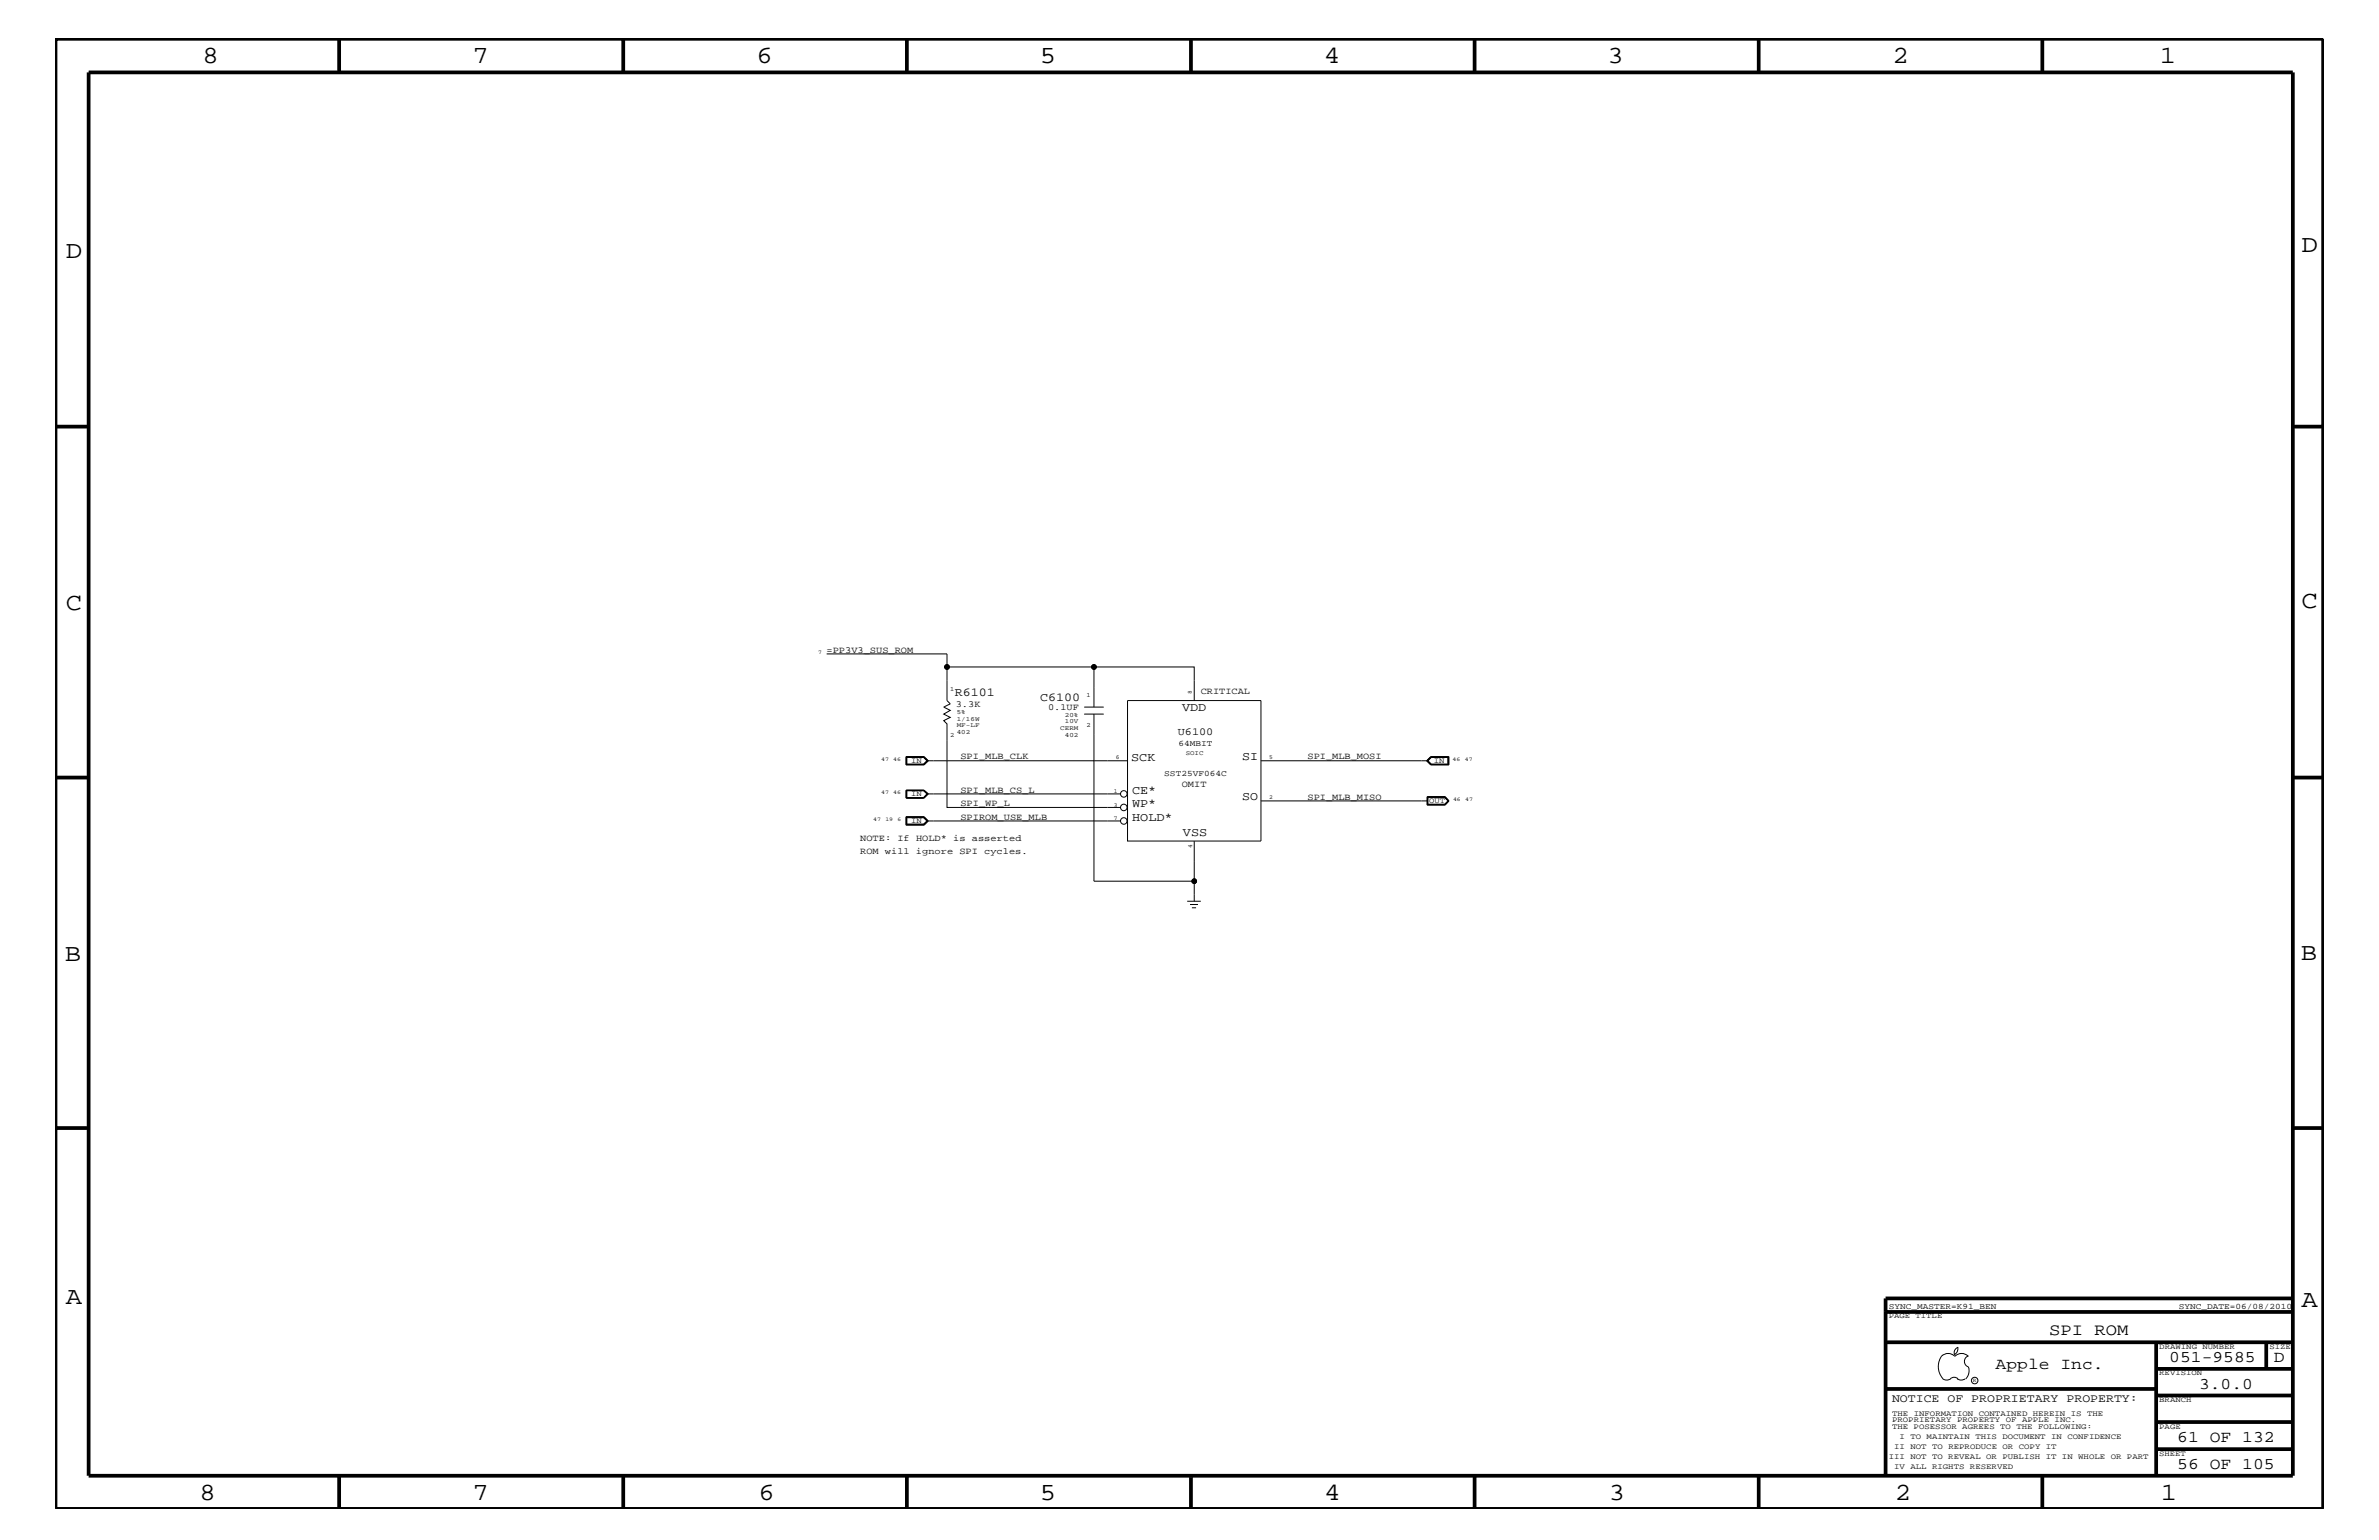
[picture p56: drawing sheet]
<svg xmlns="http://www.w3.org/2000/svg" width="432mm" height="279mm" viewBox="0 0 432 279" stroke-linecap="round" stroke-linejoin="round" font-family="sans-serif">
<defs><g id="words">
<g font-size="4.5">
<text x="36.7" y="11.5">8</text>
<text x="85.8" y="11.5">7</text>
<text x="137.3" y="11.5">6</text>
<text x="188.7" y="11.5">5</text>
<text x="240.3" y="11.5">4</text>
<text x="291.8" y="11.5">3</text>
<text x="343.5" y="11.5">2</text>
<text x="392" y="11.5">1</text>
<text x="11.9" y="46.8">D</text>
<text x="417.7" y="45.7">D</text>
<text x="11.9" y="110.6">C</text>
<text x="417.8" y="110.3">C</text>
<text x="11.8" y="174.3">B</text>
<text x="417.6" y="174.2">B</text>
<text x="11.9" y="236.7">A</text>
<text x="417.8" y="237.1">A</text>
<text x="36.2" y="272.1">8</text>
<text x="85.8" y="272.1">7</text>
<text x="137.7" y="272.1">6</text>
<text x="188.7" y="272.1">5</text>
<text x="240.4" y="272.1">4</text>
<text x="292" y="272.1">3</text>
<text x="343.9" y="272.1">2</text>
<text x="392.2" y="272.1">1</text>
</g>
<g font-size="3">
<text x="371.9" y="242.3">SPI ROM</text>
<text x="362.2" y="248.4">Apple Inc.</text>
<text x="393.7" y="247.1">051-9585</text>
<text x="399.2" y="252">3.0.0</text>
<text x="412.7" y="247.1">D</text>
<text x="395.2" y="261.6">61 OF 132</text>
<text x="395.2" y="266.6">56 OF 105</text>
</g>
<g font-size="2.2">
<text x="173.3" y="126.4">R6101</text>
<text x="188.8" y="127.1">C6100</text>
<text x="214.5" y="129.1">VDD</text>
<text x="225.5" y="138">SI</text>
<text x="205.3" y="138">SCK</text>
<text x="205.5" y="144.1">CE*</text>
<text x="205.5" y="149">HOLD*</text>
<text x="205.5" y="146.5">WP*</text>
<text x="225.5" y="145.2">SO</text>
<text x="214.7" y="151.8">VSS</text>
</g>
<text font-size="2.1" x="343.4" y="254.4">NOTICE OF PROPRIETARY PROPERTY:</text>
<text font-size="1.9" x="213.8" y="133.3">U6100</text>
<g font-size="1.7">
<text x="150" y="118.4">=PP3V3_SUS_ROM</text>
<text x="217.9" y="125.9">CRITICAL</text>
<text x="173.5" y="128.2">3.3K</text>
<text x="190.2" y="128.9">0.1UF</text>
<text x="174.3" y="137.8">SPI_MLB_CLK</text>
<text x="237.3" y="137.8">SPI_MLB_MOSI</text>
<text x="174.3" y="143.9">SPI_MLB_CS_L</text>
<text x="214.5" y="142.9">OMIT</text>
<text x="174.3" y="148.7">SPIROM_USE_MLB</text>
<text x="174.3" y="146.2">SPI_WP_L</text>
<text x="237.3" y="145.1">SPI_MLB_MISO</text>
<text x="156.1" y="155">ROM will ignore SPI cycles.</text>
<text x="156.1" y="152.6">NOTE: If HOLD* is asserted</text>
</g>
<g font-size="1.5">
<text x="213.9" y="135.3">64MBIT</text>
<text x="211.3" y="140.8">SST25VF064C</text>
<text x="342.8" y="237.4">SYNC_MASTER=K91_BEN</text>
<text x="395.5" y="237.4">SYNC_DATE=06/08/2010</text>
</g>
<g font-size="1.4">
<text x="165.4" y="138.4">IN</text>
<text x="260.3" y="138.4">IN</text>
<text x="165.4" y="144.5">IN</text>
<text x="165.4" y="149.3">IN</text>
<text x="259.4" y="145.7">OUT</text>
<text x="342.8" y="239.2">PAGE TITLE</text>
<text x="391.9" y="244.7">DRAWING NUMBER</text>
<text x="411.9" y="244.7">SIZE</text>
<text x="391.9" y="249.5">REVISION</text>
<text x="343.4" y="256.8">THE INFORMATION CONTAINED HEREIN IS THE</text>
<text x="391.9" y="254.4">BRANCH</text>
<text x="343.4" y="259.3">THE POSESSOR AGREES TO THE FOLLOWING:</text>
<text x="343.4" y="258">PROPRIETARY PROPERTY OF APPLE INC.</text>
<text x="343.8" y="262.9">II NOT TO REPRODUCE OR COPY IT</text>
<text x="344.8" y="261.1">I TO MAINTAIN THIS DOCUMENT IN CONFIDENCE</text>
<text x="391.9" y="259.3">PAGE</text>
<text x="342.8" y="264.7">III NOT TO REVEAL OR PUBLISH IT IN WHOLE OR PART</text>
<text x="343.8" y="266.6">IV ALL RIGHTS RESERVED</text>
<text x="391.9" y="264.1">SHEET</text>
</g>
<g font-size="1.2">
<text x="172.5" y="125.3">1</text>
<text x="173.7" y="129.6">5%</text>
<text x="173.7" y="131.9">MF-LF</text>
<text x="173.7" y="130.8">1/16W</text>
<text x="193.3" y="131.3">10V</text>
<text x="193.3" y="130.2">20%</text>
<text x="197.2" y="126.5">1</text>
<text x="197.2" y="131.9">2</text>
<text x="172.5" y="133.8">2</text>
<text x="173.7" y="133.2">402</text>
<text x="192.4" y="132.4">CERM</text>
<text x="193.3" y="133.6">402</text>
<text x="215.2" y="137">SOIC</text>
</g>
<g font-size="1.1">
<text x="216.3" y="125.8" transform="rotate(-90 216.3 125.8)">8</text>
<text x="202.5" y="137.8">6</text>
<text x="230.4" y="137.7">5</text>
<text x="202.2" y="143.9">1</text>
<text x="202.2" y="148.7">7</text>
<text x="202.2" y="146.3">3</text>
<text x="230.4" y="145">2</text>
<text x="216.4" y="153.8" transform="rotate(-90 216.4 153.8)">4</text>
</g>
<g font-size="1">
<text x="148.5" y="118.6">7</text>
<text x="159.9" y="138">47</text>
<text x="162.1" y="138">46</text>
<text x="263.7" y="138">46</text>
<text x="265.9" y="138">47</text>
<text x="158.5" y="149">47</text>
<text x="159.9" y="144">47</text>
<text x="160.7" y="149">19</text>
<text x="162.1" y="144">46</text>
<text x="162.9" y="149">6</text>
<text x="263.7" y="145.3">46</text>
<text x="265.9" y="145.3">47</text>
<text x="358.1" y="250.7">R</text>
</g>
</g></defs>
<g fill="none" stroke="#000" stroke-width=".18">
<path d="M150 118.6h21.9v8.5l.6 .6-1.2 .6 1.2 .6-1.2 .7 1.2 .6-1.2 .5 .6 .6v15.2h31.5M164.4 137.3h3.3l.8 .7-.8 .8h-3.3zM164.6 137.4h3.1l.5 .6M164.6 137.4v1.2h3.1l.5-.6M167.7 137.3l.6 .7-.6 .7M167.7 137.3l.7 .7-.7 .7M167.7 137.3h-3.2v1.4h3.2M168.2 138h36.5M171.9 121h26.7M196.8 129.6h3.5M196.8 128.3h3.5M198.6 129.6v30.3h18.2v3.6"/>
<path d="M204.7 127.1h24.2v25.5h-24.2zM216.8 127.1v-6.1h-18.2v7.3M228.9 138h30.3M259.7 137.3h3.3v1.5h-3.3l-.8-.8zM259.7 137.3h3.2v1.4h-3.2l-.7-.7zM259.8 137.3l-.7 .7 .7 .7M262.8 137.4h-3l-.6 .6 .6 .6h3M262.8 137.3v1.4M164.4 148.2h3.3l.8 .7-.8 .8h-3.3zM164.4 143.4h3.3l.8 .6-.8 .8h-3.3zM164.5 144.7h3.2M164.5 143.4v1.4"/>
<path d="M164.5 149.5h3.2M164.5 143.4h3.2M164.5 148.3h3.2l.6 .6-.6 .6M164.6 148.4h3.1l.5 .5M164.6 143.4v1.3M164.6 148.4v1.1M167.7 143.4l.6 .6-.6 .7M167.7 143.4l.7 .6-.7 .8M167.7 148.2l.7 .7-.7 .7h-3.2v-1.4M167.7 143.4l.5 .6M168.2 144h35.2M168.2 148.9h35.2"/>
<path d="M168.2 144l-.5 .7M168.2 148.9l-.5 .6M216.8 152.6v7.3M228.9 145.3h30.3M259 144.5h3.3l.7 .8-.7 .8h-3.3zM259.1 144.6h3.1l.7 .7-.7 .7M259.1 144.5v1.5h3.1M259.2 144.7h3l.6 .6-.6 .6h-3zM262.2 144.5l.8 .8M263 145.3l-.8 .7M215.5 163.5h2.4M216 164.1h1.4"/>
<path d="M216.3 164.7h.8M352.4 246.1a1.69 1.69 0 0 1 2.4 0M352.4 246a3.3 3.3 0 0 0 .3 4.1M352.6 250.2l.7 .2 .7-.2M354 250.2l.7-.3 .7 .3M354.8 246.1a1.69 1.69 0 0 1 2.5 0M355.3 250.2l.7 .2 .7-.2M355.3 244.4l.1 .3a1.18 1.18 0 0 1-.6 1M355.4 244.4a.99 .99 0 0 0-.6 1.4M357.2 246a1.04 1.04 0 0 0-.6 1 1.04 1.04 0 0 0 .6 1M357.3 248l.1 .7a2.11 2.11 0 0 1-.6 1.5"/>
<circle cx="171.9" cy="121" r=".42"/>
<circle cx="198.6" cy="121" r=".42"/>
<circle cx="204" cy="148.9" r=".59"/>
<circle cx="204" cy="146.5" r=".59"/>
<circle cx="204" cy="144" r=".59"/>
<circle cx="216.8" cy="159.9" r=".42"/>
<circle cx="358.4" cy="250.5" r=".59"/>
</g>
<g fill="none" stroke="#000" stroke-width=".68" stroke-linecap="butt">
<path d="M10.1 7h411.6v266.8h-411.6zM16.1 13.1h400.1v254.6h-400.1zM61.6 7v6.1M113.1 7v6.1M164.6 7v6.1M216.2 7v6.1M267.6 7v6.1M319.2 7v6.1M370.7 7v6.1M10.1 77.4h6M416.2 77.4h5.5M10.1 141.1h6"/>
<path d="M416.2 141.1h5.5M10.1 204.7h6M416.2 204.7h5.5M342.2 238h74M416.2 235.6h-74v32.1M342.2 243.5h74M342.2 252h49.2M391.4 258h24.8M391.4 253.2h24.8M391.4 248.4h24.8M391.4 243.5v24.2M411.3 243.5v4.9"/>
<path d="M61.6 267.7v6.1M113.1 267.7v6.1M164.6 267.7v6.1M216.2 268v5.8M267.6 267.7v6.1M319.2 267.7v6.1M370.7 267.7v6.1M391.4 262.9h24.8"/>
</g>
<g fill="#000">
<circle cx="171.9" cy="121" r=".42"/>
<circle cx="198.6" cy="121" r=".42"/>
<circle cx="216.8" cy="159.9" r=".42"/>
</g>
<use href="#words"/>
</svg>
